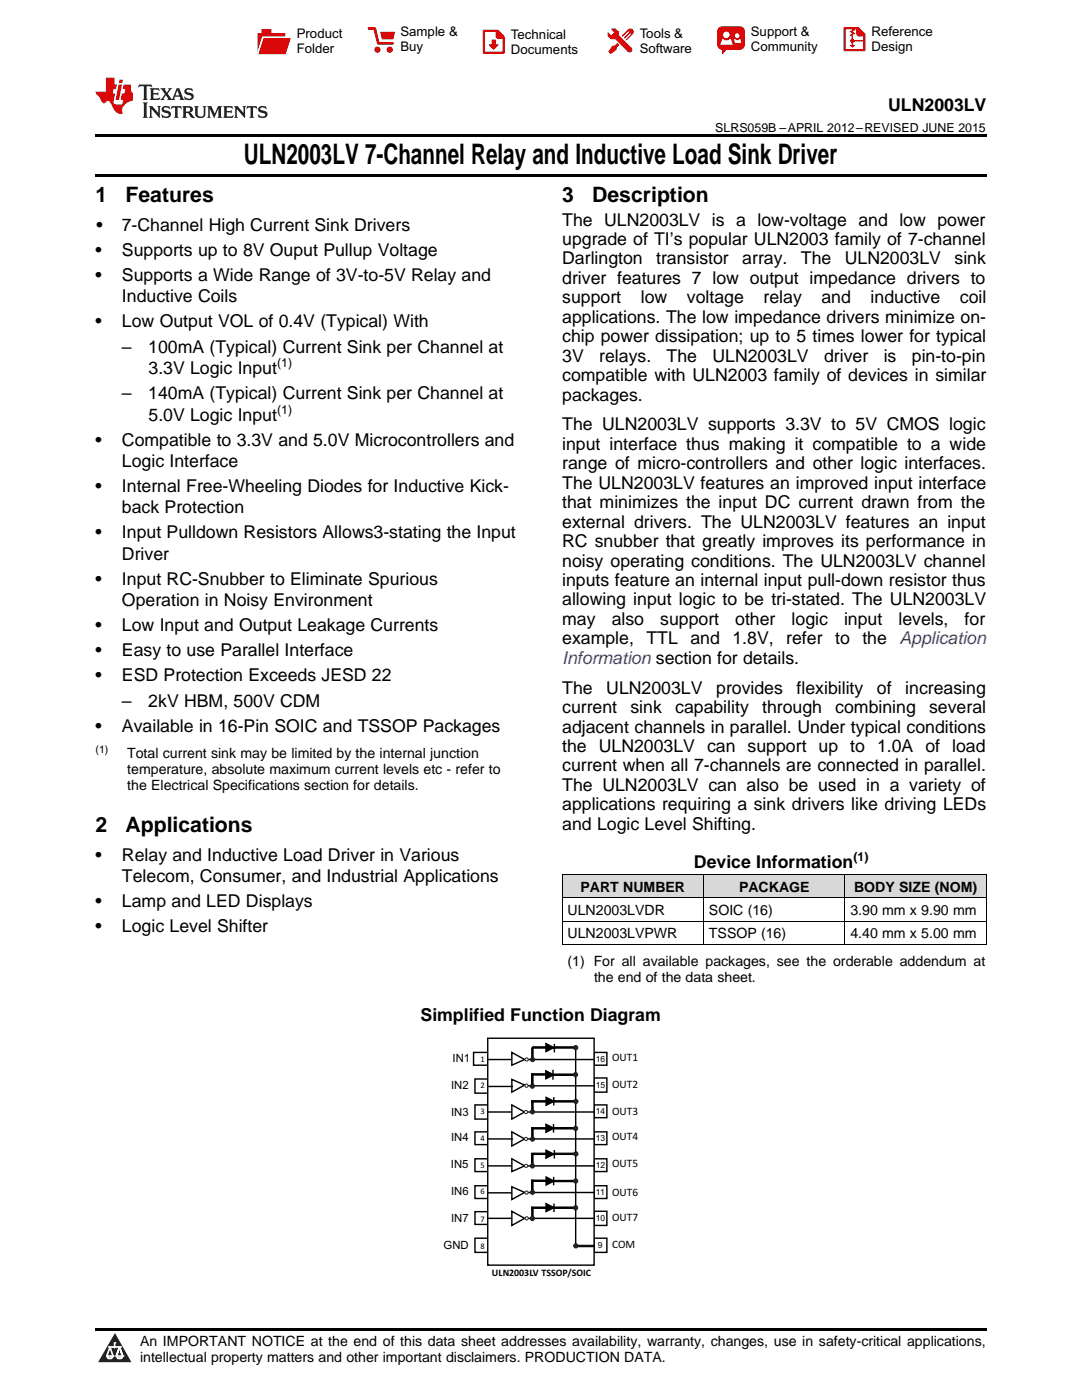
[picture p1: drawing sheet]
<svg xmlns="http://www.w3.org/2000/svg" width="216mm" height="279mm" viewBox="0 0 216 279" stroke-linecap="round" stroke-linejoin="round" font-family="sans-serif">
<defs><g id="words">
<text font-size="5.6" x="48.7" y="32.8">ULN2003LV 7-Channel Relay and Inductive Load Sink Driver</text>
<g font-size="4.2">
<text x="19" y="40.4">1</text>
<text x="25" y="40.4">Features</text>
<text x="112.2" y="40.4">3</text>
<text x="118.2" y="40.4">Description</text>
<text x="19" y="166.1">2</text>
<text x="25" y="166.1">Applications</text>
</g>
<g font-size="3.5">
<text x="177.2" y="22.2">ULN2003LV</text>
<text x="19.2" y="46.1">•</text>
<text x="24.3" y="46.1">7-Channel High Current Sink Drivers</text>
<text x="112.2" y="45">The ULN2003LV is a low-voltage and low power</text>
<text x="19" y="51.1">•</text>
<text x="24.3" y="51.1">Supports up to 8V Ouput Pullup Voltage</text>
<text x="112.2" y="48.9">upgrade of TI’s popular ULN2003 family of 7-channel</text>
<text x="112.2" y="52.8">Darlington</text>
<text x="130.9" y="52.8">transistor</text>
<text x="148.1" y="52.8">array.</text>
<text x="159.8" y="52.8">The</text>
<text x="168.6" y="52.8">ULN2003LV</text>
<text x="190.5" y="52.8">sink</text>
<text x="19" y="56.1">•</text>
<text x="24.3" y="56.1">Supports a Wide Range of 3V-to-5V Relay and</text>
<text x="112.2" y="56.7">driver features 7 low output impedance drivers to</text>
<text x="19" y="65.3">•</text>
<text x="24.3" y="60.3">Inductive Coils</text>
<text x="24.3" y="65.3">Low Output VOL of 0.4V (Typical) With</text>
<text x="112.2" y="60.5">support</text>
<text x="112.2" y="64.4">applications. The low impedance drivers minimize on-</text>
<text x="127.9" y="60.5">low</text>
<text x="137.1" y="60.5">voltage</text>
<text x="152.4" y="60.5">relay</text>
<text x="163.9" y="60.5">and</text>
<text x="173.7" y="60.5">inductive</text>
<text x="191.5" y="60.5">coil</text>
<text x="24.3" y="70.4">–</text>
<text x="29.6" y="70.4">100mA (Typical) Current Sink per Channel at</text>
<text x="112.2" y="68.3">chip power dissipation; up to 5 times lower for typical</text>
<text x="29.6" y="74.6">3.3V Logic Input</text>
<text x="112.2" y="72.2">3V</text>
<text x="112.2" y="76.1">compatible with ULN2003 family of devices in similar</text>
<text x="119.6" y="72.2">relays.</text>
<text x="133" y="72.2">The</text>
<text x="142.2" y="72.2">ULN2003LV</text>
<text x="164.4" y="72.2">driver</text>
<text x="176.3" y="72.2">is</text>
<text x="181.9" y="72.2">pin-to-pin</text>
<text x="24.3" y="79.7">–</text>
<text x="29.6" y="79.7">140mA (Typical) Current Sink per Channel at</text>
<text x="29.6" y="84">5.0V Logic Input</text>
<text x="112.2" y="79.9">packages.</text>
<text x="19" y="89">•</text>
<text x="24.3" y="89">Compatible to 3.3V and 5.0V Microcontrollers and</text>
<text x="112.2" y="85.9">The ULN2003LV supports 3.3V to 5V CMOS logic</text>
<text x="112.2" y="89.8">input interface thus making it compatible to a wide</text>
<text x="24.3" y="93.2">Logic Interface</text>
<text x="112.2" y="93.7">range of micro-controllers and other logic interfaces.</text>
<text x="19" y="98.2">•</text>
<text x="24.3" y="98.2">Internal Free-Wheeling Diodes for Inductive Kick-</text>
<text x="112.2" y="97.5">The ULN2003LV features an improved input interface</text>
<text x="112.2" y="101.4">that minimizes the input DC current drawn from the</text>
<text x="19" y="107.5">•</text>
<text x="24.3" y="102.4">back Protection</text>
<text x="24.3" y="107.5">Input Pulldown Resistors Allows3-stating the Input</text>
<text x="112.2" y="105.3">external drivers. The ULN2003LV features an input</text>
<text x="24.3" y="111.7">Driver</text>
<text x="112.2" y="109.2">RC snubber that greatly improves its performance in</text>
<text x="112.2" y="113.1">noisy operating conditions. The ULN2003LV channel</text>
<text x="19" y="116.7">•</text>
<text x="24.3" y="116.7">Input RC-Snubber to Eliminate Spurious</text>
<text x="112.2" y="116.9">inputs feature an internal input pull-down resistor thus</text>
<text x="19" y="125.9">•</text>
<text x="24.3" y="120.9">Operation in Noisy Environment</text>
<text x="24.3" y="125.9">Low Input and Output Leakage Currents</text>
<text x="112.2" y="120.8">allowing input logic to be tri-stated. The ULN2003LV</text>
<text x="112.2" y="124.7">may</text>
<text x="122.1" y="124.7">also</text>
<text x="131.7" y="124.7">support</text>
<text x="146.7" y="124.7">other</text>
<text x="158" y="124.7">logic</text>
<text x="168.4" y="124.7">input</text>
<text x="179.3" y="124.7">levels,</text>
<text x="192.5" y="124.7">for</text>
<text x="19" y="131">•</text>
<text x="24.3" y="131">Easy to use Parallel Interface</text>
<text x="112.2" y="128.6">example,</text>
<text x="129" y="128.6">TTL</text>
<text x="137.8" y="128.6">and</text>
<text x="146.2" y="128.6">1.8V,</text>
<text x="156.9" y="128.6">refer</text>
<text x="166.6" y="128.6">to</text>
<text x="172.1" y="128.6">the</text>
<text x="19" y="136">•</text>
<text x="24.3" y="136">ESD Protection Exceeds JESD 22</text>
<text x="24.3" y="141">–</text>
<text x="29.6" y="141">2kV HBM, 500V CDM</text>
<text x="112.2" y="138.4">The</text>
<text x="112.2" y="142.3">current</text>
<text x="121" y="138.4">ULN2003LV</text>
<text x="125.8" y="142.3">sink</text>
<text x="134.7" y="142.3">capability</text>
<text x="142.9" y="138.4">provides</text>
<text x="152.1" y="142.3">through</text>
<text x="159" y="138.4">flexibility</text>
<text x="166.7" y="142.3">combining</text>
<text x="175" y="138.4">of</text>
<text x="180.6" y="138.4">increasing</text>
<text x="185.4" y="142.3">several</text>
<text x="19" y="146">•</text>
<text x="24.3" y="146">Available in 16-Pin SOIC and TSSOP Packages</text>
<text x="112.2" y="146.2">adjacent channels in parallel. Under typical conditions</text>
<text x="112.2" y="150.1">the ULN2003LV can support up to 1.0A of load</text>
<text x="112.2" y="154">current when all 7-channels are connected in parallel.</text>
<text x="112.2" y="157.8">The ULN2003LV can also be used in a variety of</text>
<text x="112.2" y="161.7">applications requiring a sink drivers like driving LEDs</text>
<text x="112.2" y="165.6">and Logic Level Shifting.</text>
<text x="19" y="171.8">•</text>
<text x="24.3" y="171.8">Relay and Inductive Load Driver in Various</text>
<text x="138.5" y="173.3">Device Information</text>
<text x="24.3" y="176.1">Telecom, Consumer, and Industrial Applications</text>
<text x="19" y="181.1">•</text>
<text x="24.3" y="181.1">Lamp and LED Displays</text>
<text x="19" y="186.1">•</text>
<text x="24.3" y="186.1">Logic Level Shifter</text>
<text x="83.9" y="203.7">Simplified Function Diagram</text>
</g>
<g font-size="3.5" fill="#00f">
<text x="179.5" y="128.6">Application</text>
<text x="112.2" y="132.5">Information section for details.</text>
</g>
<g font-size="2.8">
<text x="25.4" y="151.3">Total current sink may be limited by the internal junction</text>
<text x="25.4" y="154.5">temperature, absolute maximum current levels etc - refer to</text>
<text x="25.4" y="157.7">the Electrical Specifications section for details.</text>
<text x="115.8" y="178">PART NUMBER</text>
<text x="147.5" y="178">PACKAGE</text>
<text x="170.4" y="178">BODY SIZE (NOM)</text>
<text x="113.2" y="182.6">ULN2003LVDR</text>
<text x="141.5" y="182.6">SOIC (16)</text>
<text x="169.7" y="182.6">3.90 mm x 9.90 mm</text>
<text x="113.2" y="187.3">ULN2003LVPWR</text>
<text x="141.5" y="187.3">TSSOP (16)</text>
<text x="169.7" y="187.3">4.40 mm x 5.00 mm</text>
<text x="113.2" y="192.8">(1) For all available packages, see the orderable addendum at</text>
<text x="118.5" y="196">the end of the data sheet.</text>
<text x="27.9" y="268.6">An IMPORTANT NOTICE at the end of this data sheet addresses availability, warranty, changes, use in safety-critical applications,</text>
<text x="27.9" y="271.8">intellectual property matters and other important disclaimers. PRODUCTION DATA.</text>
</g>
<g font-size="2.6">
<text x="59.2" y="7.6">Product</text>
<text x="59.2" y="10.6">Folder</text>
<text x="79.9" y="7.3">Sample &amp;</text>
<text x="79.9" y="10.2">Buy</text>
<text x="102" y="7.8">Technical</text>
<text x="102" y="10.8">Documents</text>
<text x="127.6" y="7.6">Tools &amp;</text>
<text x="127.6" y="10.6">Software</text>
<text x="149.8" y="7.2">Support &amp;</text>
<text x="149.8" y="10.2">Community</text>
<text x="173.9" y="7.3">Reference</text>
<text x="173.9" y="10.2">Design</text>
</g>
<g font-size="2.5">
<text x="142.7" y="26.3">SLRS059B –APRIL 2012–REVISED JUNE 2015</text>
<text x="55.3" y="73.2">(1)</text>
<text x="55.3" y="82.5">(1)</text>
<text x="170.3" y="171.9">(1)</text>
</g>
<g font-size="2.3">
<text x="90.3" y="211.9">IN1</text>
<text x="122.1" y="211.7">OUT1</text>
<text x="90" y="217.3">IN2</text>
<text x="122.1" y="217.1">OUT2</text>
<text x="90" y="222.7">IN3</text>
<text x="90" y="227.8">IN4</text>
<text x="122.1" y="222.5">OUT3</text>
<text x="122.1" y="227.6">OUT4</text>
<text x="90" y="233.2">IN5</text>
<text x="122.1" y="233">OUT5</text>
<text x="90" y="238.5">IN6</text>
<text x="122.1" y="238.6">OUT6</text>
<text x="90" y="243.9">IN7</text>
<text x="122.1" y="243.7">OUT7</text>
<text x="88.5" y="249.3">GND</text>
<text x="122.1" y="249.1">COM</text>
</g>
<text font-size="2.1" x="19" y="150.2">(1)</text>
<text font-size="2" x="98.2" y="254.7">ULN2003LV TSSOP/SOIC</text>
<g font-size="1.7">
<text x="95.9" y="211.9">1</text>
<text x="118.9" y="211.9">16</text>
<text x="95.9" y="217.2">2</text>
<text x="118.9" y="217.2">15</text>
<text x="95.9" y="222.3">3</text>
<text x="95.9" y="227.7">4</text>
<text x="118.9" y="222.3">14</text>
<text x="118.9" y="227.7">13</text>
<text x="95.9" y="233.1">5</text>
<text x="118.9" y="233.1">12</text>
<text x="95.9" y="238.3">6</text>
<text x="118.9" y="238.5">11</text>
<text x="95.9" y="243.8">7</text>
<text x="118.9" y="243.6">10</text>
<text x="95.9" y="249.2">8</text>
<text x="119.3" y="249.1">9</text>
</g>
</g></defs>
<g fill="#d8d8d8">
<path d="M112.2 174.6h28.2v4.6h-28.2z"/>
<path d="M140.4 174.6h28.2v4.6h-28.2z"/>
<path d="M168.6 174.6h28.2v4.6h-28.2z"/>
</g>
<path d="M22.9 266l3.3 5.9h-6.6z" fill="#231f20"/>
<path d="M21.3 270.6h1.2l-.3 .5h-.3a.53 .53 0 0 1-.6-.5z" fill-rule="evenodd" fill="#fff"/>
<path d="M21.3 270.6h1.2l-.3 .5h-.3a.53 .53 0 0 1-.6-.5z" fill="none" stroke="#231f20" stroke-width=".33"/>
<path d="M21.3 270.6l1.2 .1-.3 .4h-.5z" fill="none" stroke="#fff" stroke-width=".33"/>
<path d="M22.9 268.9h.1" fill="none" stroke="#fff" stroke-width=".33"/>
<path d="M22.9 268v.9z" fill="#fff"/>
<path d="M22.9 268v.9z" fill="none" stroke="#fff" stroke-width=".33"/>
<circle cx="22.9" cy="268" r=".16" fill="#fff"/>
<path d="M21.8 268.8h.1" fill="none" stroke="#fff" stroke-width=".33"/>
<path d="M21.8 268.8h2.2z" fill="#fff"/>
<path d="M21.8 268.8h2.2z" fill="none" stroke="#fff" stroke-width=".33"/>
<circle cx="24" cy="268.8" r=".16" fill="#fff"/>
<path d="M23.2 270.6h.1" fill="none" stroke="#fff" stroke-width=".33"/>
<path d="M23.8 268.8l-.6 1.8z" fill="#fff"/>
<path d="M23.8 268.8l-.6 1.8z" fill="none" stroke="#fff" stroke-width=".33"/>
<path d="M23.8 268.8l.7 1.8z" fill="#fff"/>
<path d="M23.8 268.8l.7 1.8z" fill="none" stroke="#fff" stroke-width=".33"/>
<path d="M24.4 270.6h.1" fill="none" stroke="#fff" stroke-width=".33"/>
<circle cx="21.3" cy="270.6" r=".16" fill="#fff"/>
<path d="M22 268.8l-.7 1.8z" fill="#fff"/>
<path d="M22 268.8l-.7 1.8z" fill="none" stroke="#fff" stroke-width=".33"/>
<path d="M22 268.8l.5 1.8z" fill="#fff"/>
<path d="M22 268.8l.5 1.8z" fill="none" stroke="#fff" stroke-width=".33"/>
<circle cx="22.5" cy="270.6" r=".16" fill="#fff"/>
<path d="M23.3 270.6h1.2a.63 .63 0 0 1-.6 .5 .63 .63 0 0 1-.6-.5z" fill-rule="evenodd" fill="#fff"/>
<path d="M23.3 270.6h1.2a.63 .63 0 0 1-.6 .5 .63 .63 0 0 1-.6-.5z" fill="none" stroke="#231f20" stroke-width=".33"/>
<path d="M23.3 270.6h1.2l-.4 .5h-.5z" fill="none" stroke="#fff" stroke-width=".33"/>
<path d="M23.2 270.6h.1" fill="none" stroke="#fff" stroke-width=".33"/>
<circle cx="24.5" cy="270.6" r=".16" fill="#fff"/>
<path d="M19 265.1h177.8v.5h-177.8z" fill="#000"/>
<path d="M94.5 210h2.8v2.6h-2.8z" fill-rule="evenodd" fill="#fff"/>
<path d="M94.5 210h2.8v2.6h-2.8z" fill="none" stroke="#000" stroke-width=".28"/>
<path d="M94.8 215.1h2.5v2.9h-2.5z" fill-rule="evenodd" fill="#fff"/>
<path d="M94.8 215.3h2.5v2.9h-2.5z" fill="none" stroke="#000" stroke-width=".28"/>
<path d="M94.8 220.5h2.5v2.8h-2.5z" fill-rule="evenodd" fill="#fff"/>
<path d="M94.8 220.5h2.5v2.8h-2.5z" fill="none" stroke="#000" stroke-width=".28"/>
<path d="M94.8 225.9h2.5v2.5h-2.5z" fill-rule="evenodd" fill="#fff"/>
<path d="M94.8 225.9h2.5v2.5h-2.5z" fill="none" stroke="#000" stroke-width=".28"/>
<path d="M94.8 231.3h2.5v2.5h-2.5z" fill-rule="evenodd" fill="#fff"/>
<path d="M94.8 231.3h2.5v2.5h-2.5z" fill="none" stroke="#000" stroke-width=".28"/>
<path d="M94.8 236.6h2.5v2.6h-2.5z" fill-rule="evenodd" fill="#fff"/>
<path d="M94.8 236.6h2.5v2.6h-2.5z" fill="none" stroke="#000" stroke-width=".28"/>
<path d="M94.8 242h2.5v2.6h-2.5z" fill-rule="evenodd" fill="#fff"/>
<path d="M94.8 241.8h2.5v2.6h-2.5z" fill="none" stroke="#000" stroke-width=".28"/>
<path d="M94.8 247.1h2.5v2.8h-2.5z" fill-rule="evenodd" fill="#fff"/>
<path d="M94.8 247.1h2.5v2.8h-2.5z" fill="none" stroke="#000" stroke-width=".28"/>
<path d="M118.5 210h2.6v2.6h-2.6z" fill-rule="evenodd" fill="#fff"/>
<path d="M118.5 210h2.6v2.6h-2.6z" fill="none" stroke="#000" stroke-width=".28"/>
<path d="M118.5 215.1h2.6v2.9h-2.6z" fill-rule="evenodd" fill="#fff"/>
<path d="M118.5 215.1h2.6v2.9h-2.6z" fill="none" stroke="#000" stroke-width=".28"/>
<path d="M118.5 220.5h2.6v2.6h-2.6z" fill-rule="evenodd" fill="#fff"/>
<path d="M118.5 220.5h2.6v2.6h-2.6z" fill="none" stroke="#000" stroke-width=".28"/>
<path d="M118.5 225.9h2.6v2.5h-2.6z" fill-rule="evenodd" fill="#fff"/>
<path d="M118.5 225.9h2.6v2.5h-2.6z" fill="none" stroke="#000" stroke-width=".28"/>
<path d="M118.5 231.3h2.6v2.5h-2.6z" fill-rule="evenodd" fill="#fff"/>
<path d="M118.5 231.3h2.6v2.5h-2.6z" fill="none" stroke="#000" stroke-width=".28"/>
<path d="M118.5 236.6h2.6v2.6h-2.6z" fill-rule="evenodd" fill="#fff"/>
<path d="M118.5 236.6h2.6v2.6h-2.6z" fill="none" stroke="#000" stroke-width=".28"/>
<path d="M118.5 241.7h2.6v2.9h-2.6z" fill-rule="evenodd" fill="#fff"/>
<path d="M118.5 241.7h2.6v2.9h-2.6z" fill="none" stroke="#000" stroke-width=".28"/>
<path d="M118.5 247.1h2.6v2.8h-2.6z" fill-rule="evenodd" fill="#fff"/>
<path d="M118.5 247.1h2.6v2.8h-2.6z" fill="none" stroke="#000" stroke-width=".28"/>
<path d="M97.3 207.2h21.2v45.3h-21.2z" fill-rule="evenodd" fill="#fff"/>
<path d="M97.3 207.2h21.2v45.3h-21.2z" fill="none" stroke="#000" stroke-width=".28"/>
<path d="M102.1 241.7l2.6 1.4-2.6 1.5z" fill="#fff"/>
<path d="M97.3 243.1h4.8M102.1 241.7l2.6 1.4-2.6 1.5zM110.5 240.2v1.7" fill="none" stroke="#000" stroke-width=".28"/>
<path d="M114.9 209.2v39.6M105.2 243.1h13.3" fill="none" stroke="#000" stroke-width=".29"/>
<path d="M106.1 240.9h.3v2.3h-.3zM106.1 240.9h3.4v.3h-3.4zM108.9 240.2l1.7 .8-1.7 .9zM110.4 240.9h4.6v.3h-4.6z" fill="#000"/>
<path d="M106.1 240.9h3.4v.3h-3.4zM106.1 240.9h.3v2.3h-.3zM108.9 240.2l1.7 .8-1.7 .9zM110.4 240.9h4.6v.3h-4.6z" fill="none" stroke="#000" stroke-width=".2"/>
<path d="M102.1 236.6l2.6 1.2-2.6 1.4z" fill="#fff"/>
<path d="M102.1 236.8l2.6 1.2-2.6 1.4zM110.4 235.7h4.5M110.5 234.9v1.7" fill="none" stroke="#000" stroke-width=".28"/>
<path d="M97.3 238.1h4.8M105.3 238h13.3" fill="none" stroke="#000" stroke-width=".29"/>
<path d="M106.1 235.5h.3v2.6h-.3zM106.1 235.5h3.4v.3h-3.4zM108.9 234.8l1.7 .9-1.7 .8z" fill="#000"/>
<path d="M106.1 235.5h.3v2.6h-.3zM106.1 235.5h3.4v.3h-3.4zM108.9 234.8l1.7 .9-1.7 .8zM110.4 235.6h4.5v.2h-4.5z" fill="none" stroke="#000" stroke-width=".2"/>
<path d="M102.1 231.3l2.6 1.4-2.6 1.1z" fill="#fff"/>
<path d="M97.3 232.7h4.8M102.1 231.3l2.6 1.4-2.6 1.1z" fill="none" stroke="#000" stroke-width=".28"/>
<path d="M105.2 232.7h13.5" fill="none" stroke="#000" stroke-width=".29"/>
<path d="M105 232.4h.2v.6h-.2l-.3-.3z" fill-rule="evenodd" fill="#fff"/>
<path d="M106.1 230.2h.3v2.5h-.3zM106.1 230.4l.3-.3h2.8l.3 .3zM108.9 229.5l1.7 .8-1.7 .9zM110.6 230.1h4.3l.3 .3h-4.9z" fill="#000"/>
<path d="M106.1 230.2h.3v2.5h-.3zM106.1 230.4l.3-.3h2.8l.3 .3zM108.9 229.5l1.7 .8-1.7 .9zM110.6 230.1h4.3l.3 .3h-4.9z" fill="none" stroke="#000" stroke-width=".2"/>
<path d="M110.6 229.5v1.7" fill="none" stroke="#000" stroke-width=".28"/>
<path d="M102.1 225.9l2.6 1.4-2.6 1.4z" fill="#fff"/>
<path d="M102.1 225.9l2.6 1.4-2.6 1.4z" fill="none" stroke="#000" stroke-width=".28"/>
<path d="M97.3 227.3h5.1" fill="none" stroke="#000" stroke-width=".3"/>
<path d="M105.2 227.3h13.3" fill="none" stroke="#000" stroke-width=".29"/>
<path d="M104.7 227.3h.5v.3h-.5z" fill-rule="evenodd" fill="#fff"/>
<path d="M106.1 225.1h.3v2.3h-.3zM106.1 225h3.4v.3h-3.4zM108.9 224.3l1.7 .9-1.7 .8z" fill="#000"/>
<path d="M106.1 225h3.4v.3h-3.4zM106.1 225.1h.3v2.3h-.3zM108.9 224.3l1.7 .9-1.7 .8zM110.3 225h4.6v.3h-4.6z" fill="none" stroke="#000" stroke-width=".2"/>
<path d="M110.3 225.2h4.6M110.4 224.3v1.7" fill="none" stroke="#000" stroke-width=".28"/>
<path d="M102.1 220.5l2.6 1.4-2.6 1.4z" fill="#fff"/>
<path d="M97.3 221.9h4.8M102.1 220.5l2.6 1.4-2.6 1.4z" fill="none" stroke="#000" stroke-width=".28"/>
<path d="M105.2 221.9h13.3" fill="none" stroke="#000" stroke-width=".29"/>
<path d="M104.7 221.9h.5v.3h-.5z" fill-rule="evenodd" fill="#fff"/>
<path d="M106.1 219.7h3.4v.2h-3.4zM108.9 218.9l1.7 .9-1.7 .8zM110.3 219.7h4.7v.2h-4.7zM106.1 219.7h.3v2.3h-.3z" fill="#000"/>
<path d="M106.1 219.7h.3v2.3h-.3zM106.1 219.7h3.4v.2h-3.4zM108.9 218.9l1.7 .9-1.7 .8zM110.3 219.7h4.7v.2h-4.7z" fill="none" stroke="#000" stroke-width=".2"/>
<path d="M110.5 218.9v1.7" fill="none" stroke="#000" stroke-width=".28"/>
<path d="M102.1 215.4l2.6 1.1-2.6 1.5z" fill="#fff"/>
<path d="M102.1 215.4l2.6 1.1-2.6 1.5z" fill="none" stroke="#000" stroke-width=".28"/>
<path d="M97.3 216.8h5.1" fill="none" stroke="#000" stroke-width=".3"/>
<path d="M105.2 216.7h13.4" fill="none" stroke="#000" stroke-width=".29"/>
<path d="M104.7 216.5h.5v.3h-.2v.3v-.3h-.3z" fill-rule="evenodd" fill="#fff"/>
<path d="M106.1 214.3h.3v2.5h-.3zM106.1 214.3h3.4v.3h-3.4zM108.9 213.6l1.7 .9-1.7 .8z" fill="#000"/>
<path d="M106.1 214.3h.3v2.5h-.3zM106.1 214.3h3.4v.3h-3.4zM108.9 213.6l1.7 .9-1.7 .8zM110.3 214.3h4.6v.3h-4.6z" fill="none" stroke="#000" stroke-width=".2"/>
<path d="M110.3 214.5h4.6M110.3 213.5v2" fill="none" stroke="#000" stroke-width=".28"/>
<path d="M102.1 210l2.6 1.5-2.6 1.1z" fill="#fff"/>
<path d="M97.3 211.5h4.8M102.1 210l2.6 1.5-2.6 1.1zM110.6 208.3v1.7" fill="none" stroke="#000" stroke-width=".28"/>
<path d="M105.2 211.5h13.3" fill="none" stroke="#000" stroke-width=".29"/>
<path d="M106.1 209.2l.3-.3v2.6h-.3zM106.1 209.2l.3-.3h2.8l.3 .3zM108.9 208.2l1.7 .9-1.7 .8zM110.3 209.2l.3-.3h4.3l.3 .3zM114.8 248.5h3.9l-.3 .3h-3.4z" fill="#000"/>
<path d="M106.1 209.2l.3-.3v2.6h-.3zM106.1 209.2l.3-.3h2.8l.3 .3zM108.9 208.2l1.7 .9-1.7 .8zM110.3 209.2l.3-.3h4.3l.3 .3zM114.8 248.5h3.9l-.3 .3h-3.4z" fill="none" stroke="#000" stroke-width=".2"/>
<circle cx="106.3" cy="211.5" r=".43" fill="#231f20"/>
<circle cx="106.3" cy="211.5" r=".43" fill="none" stroke="#231f20" stroke-width=".2"/>
<circle cx="105.1" cy="211.4" r=".32" fill="#fff"/>
<circle cx="105.1" cy="211.4" r=".32" fill="none" stroke="#231f20" stroke-width=".2"/>
<circle cx="114.9" cy="209.1" r=".43" fill="#231f20"/>
<circle cx="114.9" cy="209.1" r=".43" fill="none" stroke="#231f20" stroke-width=".2"/>
<circle cx="106.2" cy="216.8" r=".43" fill="#231f20"/>
<circle cx="106.2" cy="216.8" r=".43" fill="none" stroke="#231f20" stroke-width=".2"/>
<circle cx="105.1" cy="216.7" r=".32" fill="#fff"/>
<circle cx="105.1" cy="216.7" r=".32" fill="none" stroke="#231f20" stroke-width=".2"/>
<circle cx="114.8" cy="214.5" r=".43" fill="#231f20"/>
<circle cx="114.8" cy="214.5" r=".43" fill="none" stroke="#231f20" stroke-width=".2"/>
<circle cx="106.2" cy="221.9" r=".43" fill="#231f20"/>
<circle cx="106.2" cy="221.9" r=".43" fill="none" stroke="#231f20" stroke-width=".2"/>
<circle cx="105" cy="221.9" r=".32" fill="#fff"/>
<circle cx="105" cy="221.9" r=".32" fill="none" stroke="#231f20" stroke-width=".2"/>
<circle cx="114.9" cy="219.8" r=".43" fill="#231f20"/>
<circle cx="114.9" cy="219.8" r=".43" fill="none" stroke="#231f20" stroke-width=".2"/>
<circle cx="114.9" cy="225.2" r=".43" fill="#231f20"/>
<circle cx="114.9" cy="225.2" r=".43" fill="none" stroke="#231f20" stroke-width=".2"/>
<circle cx="106.3" cy="227.3" r=".43" fill="#231f20"/>
<circle cx="106.3" cy="227.3" r=".43" fill="none" stroke="#231f20" stroke-width=".2"/>
<circle cx="105" cy="227.3" r=".32" fill="#fff"/>
<circle cx="105" cy="227.3" r=".32" fill="none" stroke="#231f20" stroke-width=".2"/>
<circle cx="106.2" cy="232.7" r=".43" fill="#231f20"/>
<circle cx="106.2" cy="232.7" r=".43" fill="none" stroke="#231f20" stroke-width=".2"/>
<circle cx="105" cy="232.7" r=".32" fill="#fff"/>
<circle cx="105" cy="232.7" r=".32" fill="none" stroke="#231f20" stroke-width=".2"/>
<circle cx="114.9" cy="230.3" r=".43" fill="#231f20"/>
<circle cx="114.9" cy="230.3" r=".43" fill="none" stroke="#231f20" stroke-width=".2"/>
<circle cx="106.3" cy="237.9" r=".43" fill="#231f20"/>
<circle cx="106.3" cy="237.9" r=".43" fill="none" stroke="#231f20" stroke-width=".2"/>
<circle cx="105.1" cy="238" r=".32" fill="#fff"/>
<circle cx="105.1" cy="238" r=".32" fill="none" stroke="#231f20" stroke-width=".2"/>
<circle cx="114.9" cy="235.7" r=".43" fill="#231f20"/>
<circle cx="114.9" cy="235.7" r=".43" fill="none" stroke="#231f20" stroke-width=".2"/>
<circle cx="106.2" cy="243.2" r=".43" fill="#231f20"/>
<circle cx="106.2" cy="243.2" r=".43" fill="none" stroke="#231f20" stroke-width=".2"/>
<circle cx="105.1" cy="243.1" r=".32" fill="#fff"/>
<circle cx="105.1" cy="243.1" r=".32" fill="none" stroke="#231f20" stroke-width=".2"/>
<circle cx="114.9" cy="241" r=".43" fill="#231f20"/>
<circle cx="114.9" cy="241" r=".43" fill="none" stroke="#231f20" stroke-width=".2"/>
<circle cx="114.9" cy="248.6" r=".43" fill="#231f20"/>
<circle cx="114.9" cy="248.6" r=".43" fill="none" stroke="#231f20" stroke-width=".2"/>
<path d="M112.2 179.2h84.6M112.2 174.5h84.6M112.2 174.6v14M140.4 174.6v14M168.6 174.6v14M196.8 174.6v14M112.2 188.5h84.6M112.2 183.9h84.6" fill="none" stroke="#000" stroke-width=".2"/>
<path d="M19 34.8h177.8v.5h-177.8zM19 26.8h177.8v.6h-177.8z" fill="#000"/>
<path d="M27.7 16.9l-.1 .6 .6-.3h.5v.2v2.2l-.2 .4h1l-.2-.4v-2.2v-.2h.5l.6 .3-.2-.6zM29.9 17.6l.2 .4v1.6l-.2 .4h1.9l.1-.6a1.09 1.09 0 0 1-1.3 .1v-.6h.6l.4 .2v-.7l-.2 .2h-.8v-.6l.2-.1a1.01 1.01 0 0 1 1 .3l-.1-.6zM32 17.6l.9 1.2-1 1.2h.9l-.2-.3 .5-.7 .5 .7-.3 .3h1.7l-.2-.3 .1-.4h1l.1 .4-.2 .3h1l-.3-.4-.7-2h-.5l-1 2.2-.8-1.1 .9-1.1h-.9l.2 .2-.4 .7-.4-.7 .2-.2zM35.4 18l.4 1h-.8zM37 17.7a.66 .66 0 0 0-.2 .8 .66 .66 0 0 0 .6 .4l.7 .2 .1 .2a.8 .8 0 0 1-.7 .4 .8 .8 0 0 1-.7-.5l.1 .8 .2-.2a.94 .94 0 0 0 1.1 .1 .94 .94 0 0 0 .4-.9 1.48 1.48 0 0 0-1.3-.6v-.4a1.1 1.1 0 0 1 1.2 .2l-.2-.6-.2 .1-.5-.1zM28.5 20.4l.2 .4v2.3l-.2 .4h1l-.2-.4v-2.3l.2-.4zM29.7 21.2l.2 .4v1.5l-.2 .4h.8l-.3-.4 .1-1.3 1.6 1.8v-2l.2-.4h-.7l.2 .2v1.1l-1.2-1.3zM32.5 21.3a.66 .66 0 0 0-.2 .8 .66 .66 0 0 0 .6 .4l.6 .2 .2 .2a.8 .8 0 0 1-.8 .4 .8 .8 0 0 1-.7-.5l.2 .7 .2-.1a.94 .94 0 0 0 1 .1 .94 .94 0 0 0 .5-1 1.47 1.47 0 0 0-1.3-.6l-.1-.3a1.1 1.1 0 0 1 1.3 .2l-.2-.6-.2 .1-.5-.2zM34.3 21.2l-.2 .6a.64 .64 0 0 1 .8-.3v1.6l-.2 .4h1l-.3-.4 .1-1.6a.66 .66 0 0 1 .8 .3l-.2-.6zM36.3 21.2l.3 .4v1.5l-.3 .4h1l-.2-.2v-.7h.5l.1 .1a.8 .8 0 0 0 1.2 .7l-1-1a.62 .62 0 0 0 .6-.5 .62 .62 0 0 0-.6-.7zM37.1 21.5h.1a.48 .48 0 0 1 .6 0 .48 .48 0 0 1 .1 .6l-.2 .1-.6 .1zM38.7 21.2l.2 .2a2.29 2.29 0 0 0 .4 2 1.05 1.05 0 0 0 1.7-.7v-1.3l.2-.2h-.8l.2 .4v1.1a.61 .61 0 0 1-.6 .6 .61 .61 0 0 1-.6-.6v-1.1l.3-.4zM41.3 21.2l.3 .4v1.5l-.3 .4h.8l-.2-.4v-1.4l.8 1.9 .9-1.9v1.4l-.2 .4h.9l-.2-.4v-1.5l.2-.4h-.8l-.7 1.5-.6-1.5zM44.5 21.2l.2 .4v1.5l-.2 .4h1.9l.2-.6a1.1 1.1 0 0 1-1.4 .2v-.7h.6l.4 .2v-.6l-.2 .1-.8 .1v-.6l.2-.1a1.02 1.02 0 0 1 1.1 .2l-.2-.5zM46.7 21.2l.2 .4v1.5l-.2 .4h.8l-.3-.4 .1-1.3 1.6 1.8v-2l.2-.4h-.7l.2 .2v1.1l-1.2-1.3zM49.3 21.2l-.1 .6a.64 .64 0 0 1 .8-.3v1.6l-.3 .4h1l-.2-.4v-1.6a.66 .66 0 0 1 .8 .3l-.1-.6zM51.7 21.3a.66 .66 0 0 0-.2 .7 .66 .66 0 0 0 .7 .5l.6 .2 .1 .2a.8 .8 0 0 1-.7 .4 .8 .8 0 0 1-.7-.5l.1 .7 .2-.1a.94 .94 0 0 0 1.1 .1 .94 .94 0 0 0 .4-1 1.48 1.48 0 0 0-1.2-.6l-.1-.3a1.1 1.1 0 0 1 1.2 .2l-.2-.6-.1 .1-.6-.2z" fill="#231f20"/>
<path d="M21.1 15.5v2.8h-2v.4l.9 .9a.96 .96 0 0 0 1 1 .59 .59 0 0 1 .5-.4 .59 .59 0 0 1 .5 .3l.4 .8a1.61 1.61 0 0 0 2.1 1.3 1.63 1.63 0 0 1 1.1-2.2l.9-.3v-1.5a1.6 1.6 0 0 1-.4-1.7h-1.4l-.2 .9h.5l-.2 .8h-.5l-.2 1v.3h.5l-.2 .9h-.7a.74 .74 0 0 1-1-.6l.3-1.6h-.5l.2-.8h.5l.1-.9h-.4v-1.4zM23.7 16.9l-.7 3h.8l.6-3zM23.8 15.9l-.1 .7h.7l.2-.7z" fill="#ee1d23"/>
<g fill="#d60000">
<path d="M52.2 5.8h2v.8h2.7v4.2h-5.5v-4.2h.8z" fill-rule="evenodd"/>
<path d="M52.5 7.5h5.6l-1.1 3.3h-5.6z" fill-rule="evenodd"/>
</g>
<path d="M52.4 7.4h5.7v.1h-5.6l-1.1 3.3z" fill-rule="evenodd" fill="#fff"/>
<path d="M52.4 7.4h5.7v.1h-5.6l-1.1 3.3z" fill="none" stroke="#fff" stroke-width=".2"/>
<path d="M73.6 5.7h1.2l.7 2.9h2.8" fill="none" stroke="#d60000" stroke-width=".55"/>
<g fill="#d60000">
<path d="M75.9 6.3h2.9l-.3 1.6h-2.3z" fill-rule="evenodd"/>
<circle cx="75.3" cy="9.9" r=".62"/>
<circle cx="77.8" cy="9.9" r=".62"/>
</g>
<path d="M96.6 6.2h2.7l1.2 1.2v3.1h-3.9z" fill="none" stroke="#d60000" stroke-width=".44"/>
<g fill="#d60000">
<path d="M98.1 7.9h.8v1h.6l-1 1.1-.9-1v-.1h.5z" fill-rule="evenodd"/>
<path d="M98.9 6.2h.4l1.2 1.2v.4h-1.2l-.4-.4z" fill-rule="evenodd"/>
<path d="M122 5.7h.8l.6 .6 .1 .7 2.5 2.5-.7 .8-2.4-2.3-1.1-.2-.6-.6v-.8l.8 .6 .4-.4v-.2l-.4-.5z" fill-rule="evenodd"/>
<path d="M122.2 9.1h.5l.5-.5 .4 .4-.5 .5-.1 .4-1.2 .9-.4-.5z" fill-rule="evenodd"/>
<path d="M125.3 5.9a.67 .67 0 0 1 1 0 .67 .67 0 0 1 0 .9z" fill-rule="evenodd"/>
<path d="M125.3 5.9l1 .9-1.2 1.2h-.2v-.2l.9-.9 .1-.2h-.2l-1 1h-.2v-.2l1-1v-.2h-.2l-1 1h-.2v-.2z" fill-rule="evenodd"/>
<circle cx="125.6" cy="9.9" r=".54"/>
</g>
<path d="M123.4 6.3l-.1 .7" fill="none" stroke="#d60000" stroke-width=".2"/>
<g fill="#d60000">
<path d="M143.4 5.5l.7-.2h3.6a.95 .95 0 0 1 .9 .9v2.8a.95 .95 0 0 1-.9 .9h-3.6a.95 .95 0 0 1-1-.9v-2.8z" fill-rule="evenodd"/>
<path d="M144 9.9h1l-.8 .9h-.2z" fill-rule="evenodd"/>
</g>
<g fill="#fff">
<path d="M146.6 8.6h1.3z"/>
<path d="M144.1 7.8h.3l.1 .2h.8l.2-.2h.3l.4 1.1h-2.5z" fill-rule="evenodd"/>
<path d="M146.5 7.8h.2l.2 .2h.5l.1-.2h.2l.2 .8h-1.3z" fill-rule="evenodd"/>
<circle cx="144.9" cy="6.9" r=".65"/>
<circle cx="147.1" cy="7.1" r=".48"/>
</g>
<path d="M168.5 5.6h2.7l1.3 1.3v3.1h-4z" fill="none" stroke="#d60000" stroke-width=".44"/>
<path d="M170.1 7.3v1.8M170.1 8.1h2.3" fill="none" stroke="#d60000" stroke-width=".3"/>
<g fill="#d60000">
<path d="M170.9 5.6h.3l1.3 1.3v.4h-1.1l-.5-.6z" fill-rule="evenodd"/>
<circle cx="170.1" cy="8.1" r=".42"/>
<circle cx="171.4" cy="6.7" r=".55"/>
</g>
<g fill="#d60000">
<path d="M169.5 9h1.2l-.6 .5z"/>
<path d="M169.8 5.8h.6l.3 .2-.6 .3 .6 .4-.7 .3 .2 .3h-.2l-.5-.3 .6-.3-.6-.4 .6-.3z"/>
</g>
<use href="#words"/>
</svg>
